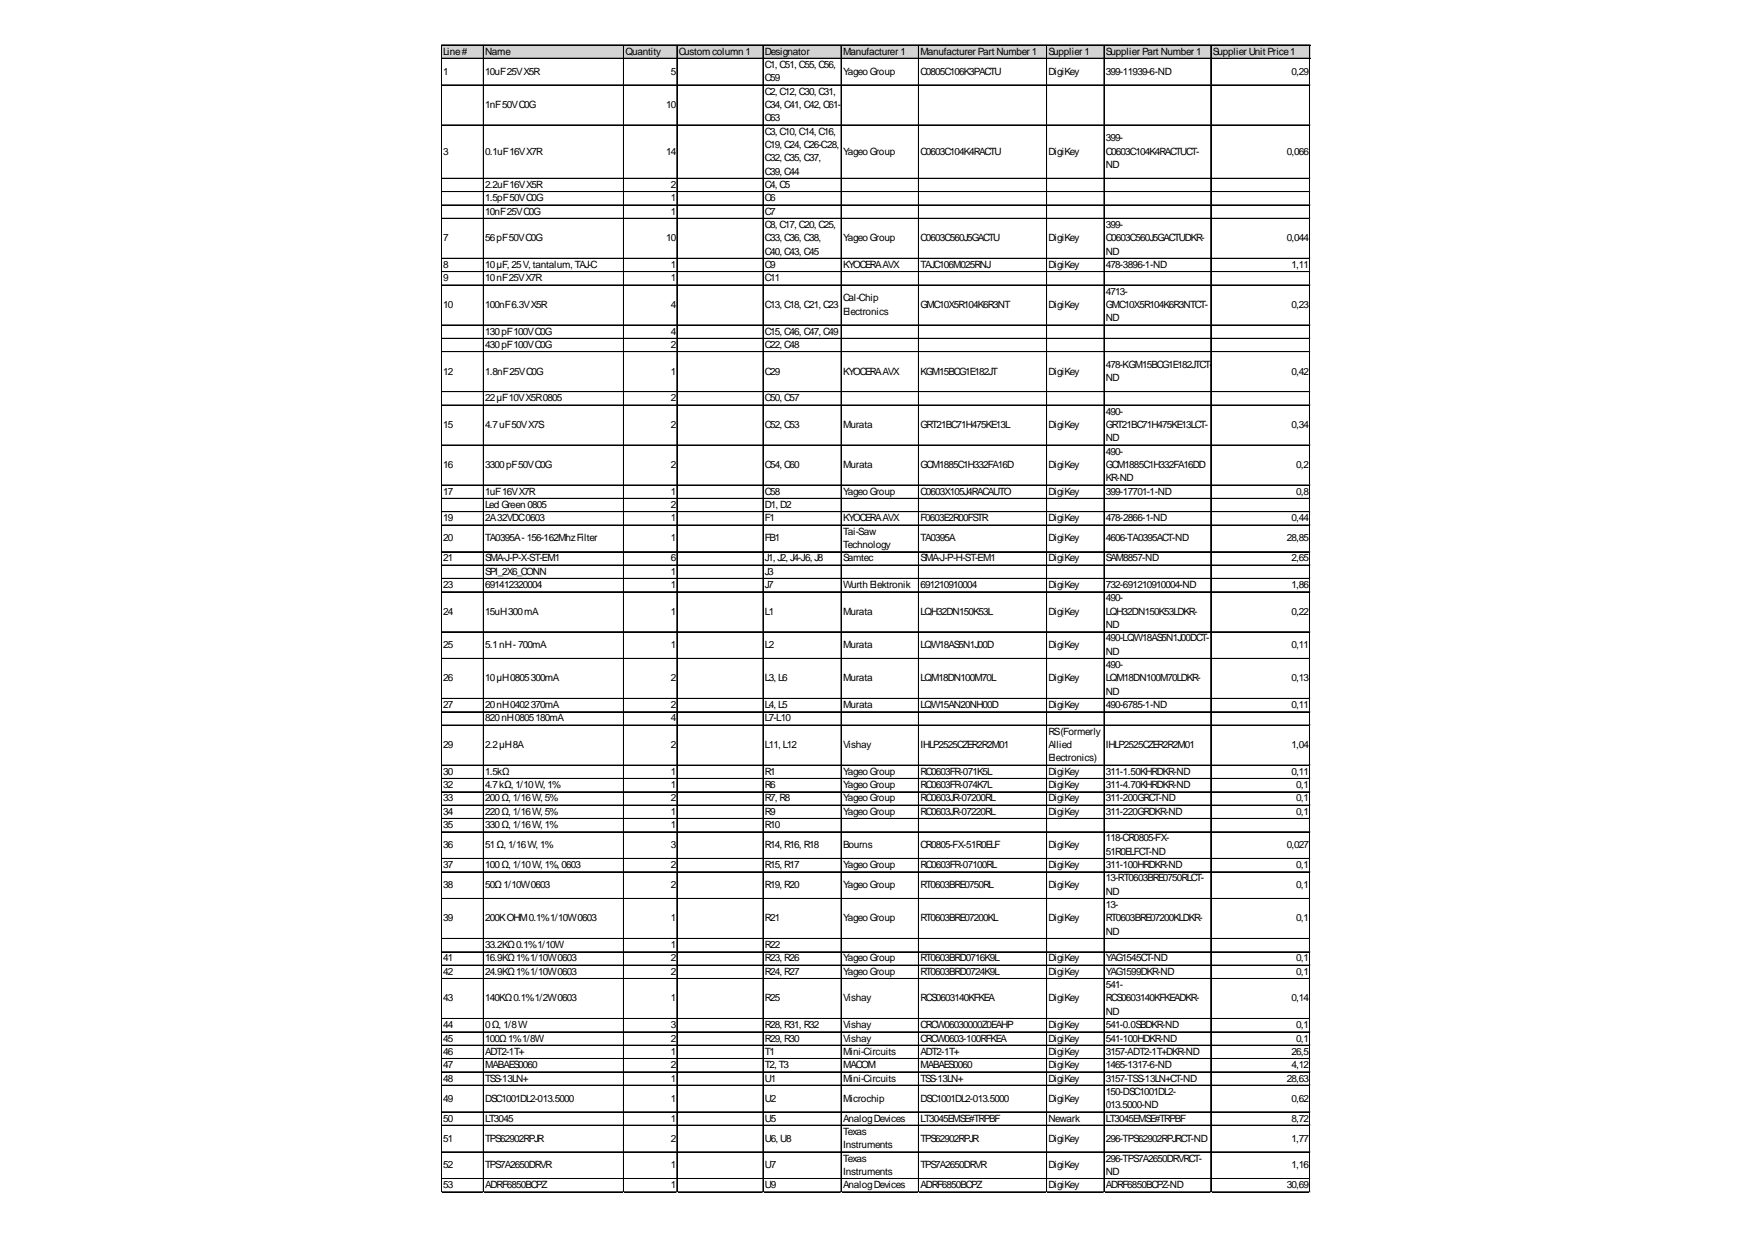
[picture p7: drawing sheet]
<svg xmlns="http://www.w3.org/2000/svg" width="297mm" height="210mm" viewBox="0 0 297 210" stroke-linecap="round" stroke-linejoin="round" font-family="sans-serif">
<defs><g id="words">
<g font-size="1.7">
<text x="75.1" y="9.2">Line#</text>
<text x="82.2" y="9.2">Name</text>
<text x="106" y="9.2">Quantity</text>
<text x="115" y="9.2">Customcolumn 1</text>
<text x="129.6" y="9.2">Designator</text>
<text x="129.6" y="11.5">C1, C51, C55, C56,</text>
<text x="142.8" y="9.2">Manufacturer 1</text>
<text x="156" y="9.2">Manufacturer Part Number 1</text>
<text x="177.7" y="9.2">Supplier 1</text>
<text x="187.4" y="9.2">Supplier Part Number 1</text>
<text x="205.5" y="9.2">Supplier Unit Price1</text>
<text x="75.1" y="12.6">1</text>
<text x="82.2" y="12.6">10uF25VX5R</text>
<text x="113.7" y="12.6">5</text>
<text x="129.6" y="13.8">C59</text>
<text x="129.6" y="16">C2, C12, C30, C31,</text>
<text x="142.8" y="12.6">Yageo Group</text>
<text x="156" y="12.6">C0805C106K3PACTU</text>
<text x="177.7" y="12.6">DigiKey</text>
<text x="187.4" y="12.6">399-11939-6-ND</text>
<text x="218.8" y="12.6">0,29</text>
<text x="82.2" y="18.3">1nF50VC0G</text>
<text x="112.9" y="18.3">10</text>
<text x="129.6" y="18.3">C34, C41, C42, C61-</text>
<text x="129.6" y="20.5">C63</text>
<text x="129.6" y="22.8">C3, C10, C14, C16,</text>
<text x="187.4" y="23.9">399-</text>
<text x="75.1" y="26.2">3</text>
<text x="82.2" y="26.2">0.1uF16VX7R</text>
<text x="112.9" y="26.2">14</text>
<text x="129.6" y="25.1">C19, C24, C26-C28,</text>
<text x="129.6" y="27.3">C32, C35, C37,</text>
<text x="129.6" y="29.6">C39, C44</text>
<text x="142.8" y="26.2">Yageo Group</text>
<text x="156" y="26.2">C0603C104K4RACTU</text>
<text x="177.7" y="26.2">DigiKey</text>
<text x="187.4" y="26.2">C0603C104K4RACTUCT-</text>
<text x="187.4" y="28.5">ND</text>
<text x="218" y="26.2">0,066</text>
<text x="82.2" y="31.8">2.2uF16VX5R</text>
<text x="82.2" y="34.1">1.5pF50VC0G</text>
<text x="113.7" y="31.8">2</text>
<text x="113.7" y="34.1">1</text>
<text x="129.6" y="31.8">C4, C5</text>
<text x="129.6" y="34.1">C6</text>
<text x="75.1" y="40.9">7</text>
<text x="82.2" y="36.4">10nF25VC0G</text>
<text x="82.2" y="40.9">56pF50VC0G</text>
<text x="112.9" y="40.9">10</text>
<text x="113.7" y="36.4">1</text>
<text x="129.6" y="36.4">C7</text>
<text x="129.6" y="38.6">C8, C17, C20, C25,</text>
<text x="129.6" y="40.9">C33, C36, C38,</text>
<text x="142.8" y="40.9">Yageo Group</text>
<text x="156" y="40.9">C0603C560J5GACTU</text>
<text x="177.7" y="40.9">DigiKey</text>
<text x="187.4" y="38.6">399-</text>
<text x="187.4" y="40.9">C0603C560J5GACTUDKR-</text>
<text x="218" y="40.9">0,044</text>
<text x="75.1" y="45.4">8</text>
<text x="75.1" y="47.7">9</text>
<text x="82.2" y="45.4">10μF, 25V, tantalum, TAJ-C</text>
<text x="82.2" y="47.7">10nF25VX7R</text>
<text x="113.7" y="45.4">1</text>
<text x="113.7" y="47.7">1</text>
<text x="129.6" y="43.1">C40, C43, C45</text>
<text x="129.6" y="45.4">C9</text>
<text x="129.6" y="47.7">C11</text>
<text x="142.8" y="45.4">KYOCERAAVX</text>
<text x="156" y="45.4">TAJC106M025RNJ</text>
<text x="177.7" y="45.4">DigiKey</text>
<text x="187.4" y="43.1">ND</text>
<text x="187.4" y="45.4">478-3896-1-ND</text>
<text x="218.8" y="45.4">1,11</text>
<text x="75.1" y="52.2">10</text>
<text x="82.2" y="52.2">100nF6.3VX5R</text>
<text x="113.7" y="52.2">4</text>
<text x="129.6" y="52.2">C13, C18, C21, C23</text>
<text x="142.8" y="51">Cal-Chip</text>
<text x="142.8" y="53.3">Electronics</text>
<text x="156" y="52.2">GMC10X5R104K6R3NT</text>
<text x="177.7" y="52.2">DigiKey</text>
<text x="187.4" y="49.9">4713-</text>
<text x="187.4" y="52.2">GMC10X5R104K6R3NTCT-</text>
<text x="218.8" y="52.2">0,23</text>
<text x="82.2" y="56.7">130pF100VC0G</text>
<text x="82.2" y="59">430pF100VC0G</text>
<text x="113.7" y="56.7">4</text>
<text x="113.7" y="59">2</text>
<text x="129.6" y="56.7">C15, C46, C47, C49</text>
<text x="129.6" y="59">C22, C48</text>
<text x="187.4" y="54.4">ND</text>
<text x="75.1" y="63.5">12</text>
<text x="82.2" y="63.5">1.8nF25VC0G</text>
<text x="113.7" y="63.5">1</text>
<text x="129.6" y="63.5">C29</text>
<text x="142.8" y="63.5">KYOCERAAVX</text>
<text x="156" y="63.5">KGM15BCG1E182JT</text>
<text x="177.7" y="63.5">DigiKey</text>
<text x="187.4" y="62.3">478-KGM15BCG1E182JTCT-</text>
<text x="187.4" y="64.6">ND</text>
<text x="218.8" y="63.5">0,42</text>
<text x="82.2" y="68">22µF10VX5R0805</text>
<text x="113.7" y="68">2</text>
<text x="129.6" y="68">C50, C57</text>
<text x="187.4" y="70.3">490-</text>
<text x="75.1" y="72.5">15</text>
<text x="82.2" y="72.5">4.7uF50VX7S</text>
<text x="113.7" y="72.5">2</text>
<text x="129.6" y="72.5">C52, C53</text>
<text x="142.8" y="72.5">Murata</text>
<text x="156" y="72.5">GRT21BC71H475KE13L</text>
<text x="177.7" y="72.5">DigiKey</text>
<text x="187.4" y="72.5">GRT21BC71H475KE13LCT-</text>
<text x="187.4" y="74.8">ND</text>
<text x="187.4" y="77">490-</text>
<text x="218.8" y="72.5">0,34</text>
<text x="75.1" y="79.3">16</text>
<text x="75.1" y="83.8">17</text>
<text x="82.2" y="79.3">3300pF50VC0G</text>
<text x="82.2" y="83.8">1uF16VX7R</text>
<text x="113.7" y="79.3">2</text>
<text x="113.7" y="83.8">1</text>
<text x="129.6" y="79.3">C54, C60</text>
<text x="129.6" y="83.8">C58</text>
<text x="142.8" y="79.3">Murata</text>
<text x="142.8" y="83.8">Yageo Group</text>
<text x="156" y="79.3">GCM1885C1H332FA16D</text>
<text x="156" y="83.8">C0603X105J4RACAUTO</text>
<text x="177.7" y="79.3">DigiKey</text>
<text x="177.7" y="83.8">DigiKey</text>
<text x="187.4" y="79.3">GCM1885C1H332FA16DD</text>
<text x="187.4" y="81.6">KR-ND</text>
<text x="187.4" y="83.8">399-17701-1-ND</text>
<text x="219.6" y="79.3">0,2</text>
<text x="219.6" y="83.8">0,8</text>
<text x="75.1" y="88.3">19</text>
<text x="82.2" y="86.1">Led Green 0805</text>
<text x="82.2" y="88.3">2A32VDC0603</text>
<text x="113.7" y="86.1">2</text>
<text x="113.7" y="88.3">1</text>
<text x="129.6" y="86.1">D1, D2</text>
<text x="129.6" y="88.3">F1</text>
<text x="142.8" y="88.3">KYOCERAAVX</text>
<text x="156" y="88.3">F0603E2R00FSTR</text>
<text x="177.7" y="88.3">DigiKey</text>
<text x="187.4" y="88.3">478-2866-1-ND</text>
<text x="218.8" y="88.3">0,44</text>
<text x="75.1" y="91.7">20</text>
<text x="75.1" y="95.1">21</text>
<text x="82.2" y="91.7">TA0395A- 156-162MhzFilter</text>
<text x="82.2" y="95.1">SMA-J-P-X-ST-EM1</text>
<text x="113.7" y="91.7">1</text>
<text x="113.7" y="95.1">6</text>
<text x="129.6" y="91.7">FB1</text>
<text x="129.6" y="95.1">J1, J2, J4-J6, J8</text>
<text x="142.8" y="90.6">Tai-Saw</text>
<text x="142.8" y="92.8">Technology</text>
<text x="142.8" y="95.1">Samtec</text>
<text x="156" y="91.7">TA0395A</text>
<text x="156" y="95.1">SMA-J-P-H-ST-EM1</text>
<text x="177.7" y="91.7">DigiKey</text>
<text x="177.7" y="95.1">DigiKey</text>
<text x="187.4" y="91.7">4606-TA0395ACT-ND</text>
<text x="187.4" y="95.1">SAM8857-ND</text>
<text x="218" y="91.7">28,85</text>
<text x="218.8" y="95.1">2,65</text>
<text x="75.1" y="99.6">23</text>
<text x="82.2" y="97.4">SPI_2X6_CONN</text>
<text x="82.2" y="99.6">691412320004</text>
<text x="113.7" y="97.4">1</text>
<text x="113.7" y="99.6">1</text>
<text x="129.6" y="97.4">J3</text>
<text x="129.6" y="99.6">J7</text>
<text x="142.8" y="99.6">Wurth Elektronik</text>
<text x="156" y="99.6">691210910004</text>
<text x="177.7" y="99.6">DigiKey</text>
<text x="187.4" y="99.6">732-691210910004-ND</text>
<text x="187.4" y="101.9">490-</text>
<text x="218.8" y="99.6">1,86</text>
<text x="75.1" y="104.1">24</text>
<text x="82.2" y="104.1">15uH300mA</text>
<text x="113.7" y="104.1">1</text>
<text x="129.6" y="104.1">L1</text>
<text x="142.8" y="104.1">Murata</text>
<text x="156" y="104.1">LQH32DN150K53L</text>
<text x="177.7" y="104.1">DigiKey</text>
<text x="187.4" y="104.1">LQH32DN150K53LDKR-</text>
<text x="187.4" y="106.4">ND</text>
<text x="218.8" y="104.1">0,22</text>
<text x="75.1" y="109.8">25</text>
<text x="82.2" y="109.8">5.1nH- 700mA</text>
<text x="113.7" y="109.8">1</text>
<text x="129.6" y="109.8">L2</text>
<text x="142.8" y="109.8">Murata</text>
<text x="156" y="109.8">LQW18AS5N1J00D</text>
<text x="177.7" y="109.8">DigiKey</text>
<text x="187.4" y="108.7">490-LQW18AS5N1J00DCT-</text>
<text x="187.4" y="110.9">ND</text>
<text x="187.4" y="113.2">490-</text>
<text x="218.8" y="109.8">0,11</text>
<text x="75.1" y="115.4">26</text>
<text x="75.1" y="120">27</text>
<text x="82.2" y="115.4">10µH0805300mA</text>
<text x="82.2" y="120">20nH0402370mA</text>
<text x="113.7" y="115.4">2</text>
<text x="113.7" y="120">2</text>
<text x="129.6" y="115.4">L3, L6</text>
<text x="129.6" y="120">L4, L5</text>
<text x="142.8" y="115.4">Murata</text>
<text x="142.8" y="120">Murata</text>
<text x="156" y="115.4">LQM18DN100M70L</text>
<text x="156" y="120">LQW15AN20NH00D</text>
<text x="177.7" y="115.4">DigiKey</text>
<text x="177.7" y="120">DigiKey</text>
<text x="187.4" y="115.4">LQM18DN100M70LDKR-</text>
<text x="187.4" y="117.7">ND</text>
<text x="187.4" y="120">490-6785-1-ND</text>
<text x="218.8" y="115.4">0,13</text>
<text x="218.8" y="120">0,11</text>
<text x="82.2" y="122.2">820nH0805180mA</text>
<text x="113.7" y="122.2">4</text>
<text x="129.6" y="122.2">L7-L10</text>
<text x="177.7" y="124.5">RS(Formerly</text>
<text x="75.1" y="126.7">29</text>
<text x="75.1" y="131.3">30</text>
<text x="82.2" y="126.7">2.2µH8A</text>
<text x="82.2" y="131.3">1.5kΩ</text>
<text x="113.7" y="126.7">2</text>
<text x="113.7" y="131.3">1</text>
<text x="129.6" y="126.7">L11, L12</text>
<text x="129.6" y="131.3">R1</text>
<text x="142.8" y="126.7">Vishay</text>
<text x="142.8" y="131.3">Yageo Group</text>
<text x="156" y="126.7">IHLP2525CZER2R2M01</text>
<text x="156" y="131.3">RC0603FR-071K5L</text>
<text x="177.7" y="126.7">Allied</text>
<text x="177.7" y="129">Electronics)</text>
<text x="177.7" y="131.3">DigiKey</text>
<text x="187.4" y="126.7">IHLP2525CZER2R2M01</text>
<text x="187.4" y="131.3">311-1.50KHRDKR-ND</text>
<text x="218.8" y="126.7">1,04</text>
<text x="218.8" y="131.3">0,11</text>
<text x="75.1" y="133.5">32</text>
<text x="75.1" y="135.8">33</text>
<text x="82.2" y="133.5">4.7kΩ, 1/10W, 1%</text>
<text x="82.2" y="135.8">200Ω, 1/16W, 5%</text>
<text x="113.7" y="133.5">1</text>
<text x="113.7" y="135.8">2</text>
<text x="129.6" y="133.5">R6</text>
<text x="129.6" y="135.8">R7, R8</text>
<text x="142.8" y="133.5">Yageo Group</text>
<text x="142.8" y="135.8">Yageo Group</text>
<text x="156" y="133.5">RC0603FR-074K7L</text>
<text x="156" y="135.8">RC0603JR-07200RL</text>
<text x="177.7" y="133.5">DigiKey</text>
<text x="177.7" y="135.8">DigiKey</text>
<text x="187.4" y="133.5">311-4.70KHRDKR-ND</text>
<text x="187.4" y="135.8">311-200GRCT-ND</text>
<text x="219.6" y="133.5">0,1</text>
<text x="219.6" y="135.8">0,1</text>
<text x="75.1" y="138">34</text>
<text x="75.1" y="140.3">35</text>
<text x="75.1" y="143.7">36</text>
<text x="82.2" y="138">220Ω, 1/16W, 5%</text>
<text x="82.2" y="140.3">330Ω, 1/16W, 1%</text>
<text x="82.2" y="143.7">51Ω, 1/16W, 1%</text>
<text x="113.7" y="138">1</text>
<text x="113.7" y="140.3">1</text>
<text x="113.7" y="143.7">3</text>
<text x="129.6" y="138">R9</text>
<text x="129.6" y="140.3">R10</text>
<text x="129.6" y="143.7">R14, R16, R18</text>
<text x="142.8" y="138">Yageo Group</text>
<text x="142.8" y="143.7">Bourns</text>
<text x="156" y="138">RC0603JR-07220RL</text>
<text x="156" y="143.7">CR0805-FX-51R0ELF</text>
<text x="177.7" y="138">DigiKey</text>
<text x="177.7" y="143.7">DigiKey</text>
<text x="187.4" y="138">311-220GRDKR-ND</text>
<text x="187.4" y="142.6">118-CR0805-FX-</text>
<text x="218" y="143.7">0,027</text>
<text x="219.6" y="138">0,1</text>
<text x="75.1" y="147.1">37</text>
<text x="82.2" y="147.1">100Ω, 1/10W, 1%, 0603</text>
<text x="113.7" y="147.1">2</text>
<text x="129.6" y="147.1">R15, R17</text>
<text x="142.8" y="147.1">Yageo Group</text>
<text x="156" y="147.1">RC0603FR-07100RL</text>
<text x="177.7" y="147.1">DigiKey</text>
<text x="187.4" y="144.8">51R0ELFCT-ND</text>
<text x="187.4" y="147.1">311-100HRDKR-ND</text>
<text x="187.4" y="149.3">13-RT0603BRE0750RLCT-</text>
<text x="219.6" y="147.1">0,1</text>
<text x="75.1" y="150.5">38</text>
<text x="82.2" y="150.5">50Ω1/10W0603</text>
<text x="113.7" y="150.5">2</text>
<text x="129.6" y="150.5">R19, R20</text>
<text x="142.8" y="150.5">Yageo Group</text>
<text x="156" y="150.5">RT0603BRE0750RL</text>
<text x="177.7" y="150.5">DigiKey</text>
<text x="187.4" y="151.6">ND</text>
<text x="187.4" y="153.9">13-</text>
<text x="219.6" y="150.5">0,1</text>
<text x="75.1" y="156.1">39</text>
<text x="82.2" y="156.1">200KOHM0.1%1/10W0603</text>
<text x="82.2" y="160.6">33.2KΩ0.1%1/10W</text>
<text x="113.7" y="156.1">1</text>
<text x="113.7" y="160.6">1</text>
<text x="129.6" y="156.1">R21</text>
<text x="129.6" y="160.6">R22</text>
<text x="142.8" y="156.1">Yageo Group</text>
<text x="156" y="156.1">RT0603BRE07200KL</text>
<text x="177.7" y="156.1">DigiKey</text>
<text x="187.4" y="156.1">RT0603BRE07200KLDKR-</text>
<text x="187.4" y="158.4">ND</text>
<text x="219.6" y="156.1">0,1</text>
<text x="75.1" y="162.9">41</text>
<text x="75.1" y="165.1">42</text>
<text x="82.2" y="162.9">16.9KΩ1%1/10W0603</text>
<text x="82.2" y="165.1">24.9KΩ1%1/10W0603</text>
<text x="113.7" y="162.9">2</text>
<text x="113.7" y="165.1">2</text>
<text x="129.6" y="162.9">R23, R26</text>
<text x="129.6" y="165.1">R24, R27</text>
<text x="142.8" y="162.9">Yageo Group</text>
<text x="142.8" y="165.1">Yageo Group</text>
<text x="156" y="162.9">RT0603BRD0716K9L</text>
<text x="156" y="165.1">RT0603BRD0724K9L</text>
<text x="177.7" y="162.9">DigiKey</text>
<text x="177.7" y="165.1">DigiKey</text>
<text x="187.4" y="162.9">YAG1545CT-ND</text>
<text x="187.4" y="165.1">YAG1599DKR-ND</text>
<text x="187.4" y="167.4">541-</text>
<text x="219.6" y="162.9">0,1</text>
<text x="219.6" y="165.1">0,1</text>
<text x="75.1" y="169.7">43</text>
<text x="82.2" y="169.7">140KΩ0.1%1/2W0603</text>
<text x="113.7" y="169.7">1</text>
<text x="129.6" y="169.7">R25</text>
<text x="142.8" y="169.7">Vishay</text>
<text x="156" y="169.7">RCS0603140KFKEA</text>
<text x="177.7" y="169.7">DigiKey</text>
<text x="187.4" y="169.7">RCS0603140KFKEADKR-</text>
<text x="187.4" y="171.9">ND</text>
<text x="218.8" y="169.7">0,14</text>
<text x="75.1" y="174.2">44</text>
<text x="75.1" y="176.4">45</text>
<text x="75.1" y="178.7">46</text>
<text x="82.2" y="174.2">0Ω, 1/8W</text>
<text x="82.2" y="176.4">100Ω1%1/8W</text>
<text x="82.2" y="178.7">ADT2-1T+</text>
<text x="113.7" y="174.2">3</text>
<text x="113.7" y="176.4">2</text>
<text x="113.7" y="178.7">1</text>
<text x="129.6" y="174.2">R28, R31, R32</text>
<text x="129.6" y="176.4">R29, R30</text>
<text x="129.6" y="178.7">T1</text>
<text x="142.8" y="174.2">Vishay</text>
<text x="142.8" y="176.4">Vishay</text>
<text x="142.8" y="178.7">Mini-Circuits</text>
<text x="156" y="174.2">CRCW06030000Z0EAHP</text>
<text x="156" y="176.4">CRCW0603-100RFKEA</text>
<text x="156" y="178.7">ADT2-1T+</text>
<text x="177.7" y="174.2">DigiKey</text>
<text x="177.7" y="176.4">DigiKey</text>
<text x="177.7" y="178.7">DigiKey</text>
<text x="187.4" y="174.2">541-0.0SBDKR-ND</text>
<text x="187.4" y="176.4">541-100HDKR-ND</text>
<text x="187.4" y="178.7">3157-ADT2-1T+DKR-ND</text>
<text x="218.8" y="178.7">26,5</text>
<text x="219.6" y="174.2">0,1</text>
<text x="219.6" y="176.4">0,1</text>
<text x="75.1" y="181">47</text>
<text x="75.1" y="183.2">48</text>
<text x="82.2" y="181">MABAES0060</text>
<text x="82.2" y="183.2">TSS-13LN+</text>
<text x="113.7" y="181">2</text>
<text x="113.7" y="183.2">1</text>
<text x="129.6" y="181">T2, T3</text>
<text x="129.6" y="183.2">U1</text>
<text x="142.8" y="181">MACOM</text>
<text x="142.8" y="183.2">Mini-Circuits</text>
<text x="156" y="181">MABAES0060</text>
<text x="156" y="183.2">TSS-13LN+</text>
<text x="177.7" y="181">DigiKey</text>
<text x="177.7" y="183.2">DigiKey</text>
<text x="187.4" y="181">1465-1317-6-ND</text>
<text x="187.4" y="183.2">3157-TSS-13LN+CT-ND</text>
<text x="187.4" y="185.5">150-DSC1001DL2-</text>
<text x="218" y="183.2">28,63</text>
<text x="218.8" y="181">4,12</text>
<text x="75.1" y="186.6">49</text>
<text x="75.1" y="190">50</text>
<text x="82.2" y="186.6">DSC1001DL2-013.5000</text>
<text x="82.2" y="190">LT3045</text>
<text x="113.7" y="186.6">1</text>
<text x="113.7" y="190">1</text>
<text x="129.6" y="186.6">U2</text>
<text x="129.6" y="190">U5</text>
<text x="142.8" y="186.6">Microchip</text>
<text x="142.8" y="190">AnalogDevices</text>
<text x="156" y="186.6">DSC1001DL2-013.5000</text>
<text x="156" y="190">LT3045EMSE#TRPBF</text>
<text x="177.7" y="186.6">DigiKey</text>
<text x="177.7" y="190">Newark</text>
<text x="187.4" y="187.7">013.5000-ND</text>
<text x="187.4" y="190">LT3045EMSE#TRPBF</text>
<text x="218.8" y="186.6">0,62</text>
<text x="218.8" y="190">8,72</text>
<text x="75.1" y="193.4">51</text>
<text x="75.1" y="197.9">52</text>
<text x="82.2" y="193.4">TPS62902RPJR</text>
<text x="82.2" y="197.9">TPS7A2650DRVR</text>
<text x="113.7" y="193.4">2</text>
<text x="113.7" y="197.9">1</text>
<text x="129.6" y="193.4">U6, U8</text>
<text x="129.6" y="197.9">U7</text>
<text x="142.8" y="192.3">Texas</text>
<text x="142.8" y="194.5">Instruments</text>
<text x="142.8" y="196.8">Texas</text>
<text x="156" y="193.4">TPS62902RPJR</text>
<text x="156" y="197.9">TPS7A2650DRVR</text>
<text x="177.7" y="193.4">DigiKey</text>
<text x="177.7" y="197.9">DigiKey</text>
<text x="187.4" y="193.4">296-TPS62902RPJRCT-ND</text>
<text x="187.4" y="196.8">296-TPS7A2650DRVRCT-</text>
<text x="218.8" y="193.4">1,77</text>
<text x="218.8" y="197.9">1,16</text>
<text x="75.1" y="201.3">53</text>
<text x="82.2" y="201.3">ADRF6850BCPZ</text>
<text x="113.7" y="201.3">1</text>
<text x="129.6" y="201.3">U9</text>
<text x="142.8" y="199">Instruments</text>
<text x="142.8" y="201.3">AnalogDevices</text>
<text x="156" y="201.3">ADRF6850BCPZ</text>
<text x="177.7" y="201.3">DigiKey</text>
<text x="187.4" y="199">ND</text>
<text x="187.4" y="201.3">ADRF6850BCPZ-ND</text>
<text x="218" y="201.3">30,69</text>
</g>
</g></defs>
<path d="M74.8 7.7h147.3v2.3h-147.3z" fill="#d3d3d3"/>
<g fill="none" stroke="#000" stroke-width=".17">
<path d="M74.8 7.6v194.4M74.9 7.6h147.1M74.9 7.7h147.1M74.9 9.9h147.1M74.9 14.4h147.1M81.9 7.7v194.3M82 7.7v194.3M105.6 7.7v194.3M105.7 7.7v194.3M114.7 7.7v194.3M129.3 7.7v194.3M142.5 7.7v194.3"/>
<path d="M142.6 7.7v194.3M155.6 7.7v194.3M155.7 7.7v194.3M177.3 7.7v194.3M177.4 7.7v194.3M187.1 7.7v194.3M205.2 7.7v194.3M221.9 7.7v194.3M74.9 21.2h147.1M74.9 30.2h147.1M74.9 30.3h147.1M74.9 32.5h147.1"/>
<path d="M74.9 34.7h147.1M74.9 34.8h147.1M74.9 37h147.1M74.9 43.8h147.1M74.9 46h147.1M74.9 46.1h147.1M74.9 48.3h147.1M74.9 55.1h147.1M74.9 57.3h147.1M74.9 57.4h147.1M74.9 59.6h147.1M74.9 66.3h147.1"/>
<path d="M74.9 66.4h147.1M74.9 68.6h147.1M74.9 68.7h147.1M74.9 75.4h147.1M74.9 82.2h147.1M74.9 84.4h147.1M74.9 84.5h147.1M74.9 86.7h147.1M74.9 88.9h147.1M74.9 89h147.1M74.9 93.5h147.1M74.9 95.7h147.1"/>
<path d="M74.9 95.8h147.1M74.9 98h147.1M74.9 100.2h147.1M74.9 100.3h147.1M74.9 107h147.1M74.9 107.1h147.1M74.9 111.5h147.1M74.9 111.6h147.1M74.9 118.3h147.1M74.9 118.4h147.1M74.9 120.6h147.1M74.9 122.8h147.1"/>
<path d="M74.9 122.9h147.1M74.9 129.6h147.1M74.9 129.7h147.1M74.9 131.9h147.1M74.9 134.1h147.1M74.9 134.2h147.1M74.9 136.4h147.1M74.9 138.6h147.1M74.9 138.7h147.1M74.9 140.9h147.1M74.9 141h147.1M74.9 145.4h147.1"/>
<path d="M74.9 145.5h147.1M74.9 147.7h147.1M74.9 152.2h147.1M74.9 152.3h147.1M74.9 159h147.1M74.9 161.2h147.1M74.9 161.3h147.1M74.9 163.5h147.1M74.9 163.6h147.1M74.9 165.8h147.1M74.9 172.5h147.1M74.9 172.6h147.1"/>
<path d="M74.9 174.8h147.1M74.9 174.9h147.1M74.9 177.1h147.1M74.9 179.3h147.1M74.9 179.4h147.1M74.9 181.6h147.1M74.9 183.8h147.1M74.9 183.9h147.1M74.9 188.4h147.1M74.9 190.6h147.1M74.9 190.7h147.1M74.9 195.1h147.1"/>
<path d="M74.9 195.2h147.1M74.9 199.7h147.1M74.9 201.9h147.1M74.9 202h147.1"/>
</g>
<path d="M74.8 202v.1" fill="none" stroke="#e0e0e0" stroke-width=".17"/>
<path d="M74.8 202l.1 .1z" fill="#e0e0e0"/>
<path d="M81.9 202v.1" fill="none" stroke="#e0e0e0" stroke-width=".17"/>
<path d="M81.9 202l.1 .1z" fill="#e0e0e0"/>
<path d="M105.6 202v.1" fill="none" stroke="#e0e0e0" stroke-width=".17"/>
<path d="M105.6 202l.2 .1z" fill="#e0e0e0"/>
<path d="M114.7 202v.1" fill="none" stroke="#e0e0e0" stroke-width=".17"/>
<path d="M114.7 202l.1 .1z" fill="#e0e0e0"/>
<path d="M129.3 202v.1" fill="none" stroke="#e0e0e0" stroke-width=".17"/>
<path d="M129.3 202l.1 .1z" fill="#e0e0e0"/>
<path d="M142.5 202v.1" fill="none" stroke="#e0e0e0" stroke-width=".17"/>
<path d="M142.5 202l.1 .1z" fill="#e0e0e0"/>
<path d="M155.6 202v.1" fill="none" stroke="#e0e0e0" stroke-width=".17"/>
<path d="M155.6 202l.1 .1z" fill="#e0e0e0"/>
<path d="M177.3 202v.1" fill="none" stroke="#e0e0e0" stroke-width=".17"/>
<path d="M177.3 202l.1 .1z" fill="#e0e0e0"/>
<path d="M187.1 202v.1" fill="none" stroke="#e0e0e0" stroke-width=".17"/>
<path d="M187.1 202l.1 .1z" fill="#e0e0e0"/>
<path d="M205.2 202v.1" fill="none" stroke="#e0e0e0" stroke-width=".17"/>
<path d="M205.2 202l.1 .1z" fill="#e0e0e0"/>
<path d="M221.9 202v.1" fill="none" stroke="#e0e0e0" stroke-width=".17"/>
<path d="M221.9 202l.1 .1z" fill="#e0e0e0"/>
<path d="M222 14.4h.1" fill="none" stroke="#e0e0e0" stroke-width=".17"/>
<path d="M222 14.4l.1 .1z" fill="#e0e0e0"/>
<path d="M222 21.2h.1" fill="none" stroke="#e0e0e0" stroke-width=".17"/>
<path d="M222 21.2l.1 .1z" fill="#e0e0e0"/>
<path d="M222 30.2h.1" fill="none" stroke="#e0e0e0" stroke-width=".17"/>
<path d="M222 30.2l.1 .1z" fill="#e0e0e0"/>
<path d="M222 32.5h.1" fill="none" stroke="#e0e0e0" stroke-width=".17"/>
<path d="M222 32.5l.1 .1z" fill="#e0e0e0"/>
<path d="M222 34.7h.1" fill="none" stroke="#e0e0e0" stroke-width=".17"/>
<path d="M222 34.7l.1 .1z" fill="#e0e0e0"/>
<path d="M222 37h.1" fill="none" stroke="#e0e0e0" stroke-width=".17"/>
<path d="M222 37l.1 .1z" fill="#e0e0e0"/>
<path d="M222 43.8h.1" fill="none" stroke="#e0e0e0" stroke-width=".17"/>
<path d="M222 43.8l.1 .1z" fill="#e0e0e0"/>
<path d="M222 46h.1" fill="none" stroke="#e0e0e0" stroke-width=".17"/>
<path d="M222 46l.1 .1z" fill="#e0e0e0"/>
<path d="M222 48.3h.1" fill="none" stroke="#e0e0e0" stroke-width=".17"/>
<path d="M222 48.3l.1 .1z" fill="#e0e0e0"/>
<path d="M222 55.1h.1" fill="none" stroke="#e0e0e0" stroke-width=".17"/>
<path d="M222 55.1l.1 .1z" fill="#e0e0e0"/>
<path d="M222 57.3h.1" fill="none" stroke="#e0e0e0" stroke-width=".17"/>
<path d="M222 57.3l.1 .1z" fill="#e0e0e0"/>
<path d="M222 59.6h.1" fill="none" stroke="#e0e0e0" stroke-width=".17"/>
<path d="M222 59.6l.1 .1z" fill="#e0e0e0"/>
<path d="M222 66.3h.1" fill="none" stroke="#e0e0e0" stroke-width=".17"/>
<path d="M222 66.3l.1 .2z" fill="#e0e0e0"/>
<path d="M222 68.6h.1" fill="none" stroke="#e0e0e0" stroke-width=".17"/>
<path d="M222 68.6l.1 .1z" fill="#e0e0e0"/>
<path d="M222 75.4h.1" fill="none" stroke="#e0e0e0" stroke-width=".17"/>
<path d="M222 75.4l.1 .1z" fill="#e0e0e0"/>
<path d="M222 82.2h.1" fill="none" stroke="#e0e0e0" stroke-width=".17"/>
<path d="M222 82.2l.1 .1z" fill="#e0e0e0"/>
<path d="M222 84.4h.1" fill="none" stroke="#e0e0e0" stroke-width=".17"/>
<path d="M222 84.4l.1 .1z" fill="#e0e0e0"/>
<path d="M222 86.7h.1" fill="none" stroke="#e0e0e0" stroke-width=".17"/>
<path d="M222 86.7l.1 .1z" fill="#e0e0e0"/>
<path d="M222 88.9h.1" fill="none" stroke="#e0e0e0" stroke-width=".17"/>
<path d="M222 88.9l.1 .2z" fill="#e0e0e0"/>
<path d="M222 93.5h.1" fill="none" stroke="#e0e0e0" stroke-width=".17"/>
<path d="M222 93.5l.1 .1z" fill="#e0e0e0"/>
<path d="M222 95.7h.1" fill="none" stroke="#e0e0e0" stroke-width=".17"/>
<path d="M222 95.7l.1 .1z" fill="#e0e0e0"/>
<path d="M222 98h.1" fill="none" stroke="#e0e0e0" stroke-width=".17"/>
<path d="M222 98l.1 .1z" fill="#e0e0e0"/>
<path d="M222 100.2h.1" fill="none" stroke="#e0e0e0" stroke-width=".17"/>
<path d="M222 100.2l.1 .2z" fill="#e0e0e0"/>
<path d="M222 107h.1" fill="none" stroke="#e0e0e0" stroke-width=".17"/>
<path d="M222 107l.1 .1z" fill="#e0e0e0"/>
<path d="M222 111.5h.1" fill="none" stroke="#e0e0e0" stroke-width=".17"/>
<path d="M222 111.5l.1 .1z" fill="#e0e0e0"/>
<path d="M222 118.3h.1" fill="none" stroke="#e0e0e0" stroke-width=".17"/>
<path d="M222 118.3l.1 .1z" fill="#e0e0e0"/>
<path d="M222 120.6h.1" fill="none" stroke="#e0e0e0" stroke-width=".17"/>
<path d="M222 120.6l.1 .1z" fill="#e0e0e0"/>
<path d="M222 122.8h.1" fill="none" stroke="#e0e0e0" stroke-width=".17"/>
<path d="M222 122.8l.1 .1z" fill="#e0e0e0"/>
<path d="M222 129.6h.1" fill="none" stroke="#e0e0e0" stroke-width=".17"/>
<path d="M222 129.6l.1 .1z" fill="#e0e0e0"/>
<path d="M222 131.9h.1" fill="none" stroke="#e0e0e0" stroke-width=".17"/>
<path d="M222 131.9l.1 .1z" fill="#e0e0e0"/>
<path d="M222 134.1h.1" fill="none" stroke="#e0e0e0" stroke-width=".17"/>
<path d="M222 134.1l.1 .1z" fill="#e0e0e0"/>
<path d="M222 136.4h.1" fill="none" stroke="#e0e0e0" stroke-width=".17"/>
<path d="M222 136.4l.1 .1z" fill="#e0e0e0"/>
<path d="M222 138.6h.1" fill="none" stroke="#e0e0e0" stroke-width=".17"/>
<path d="M222 138.6l.1 .2z" fill="#e0e0e0"/>
<path d="M222 140.9h.1" fill="none" stroke="#e0e0e0" stroke-width=".17"/>
<path d="M222 140.9l.1 .1z" fill="#e0e0e0"/>
<path d="M222 145.4h.1" fill="none" stroke="#e0e0e0" stroke-width=".17"/>
<path d="M222 145.4l.1 .1z" fill="#e0e0e0"/>
<path d="M222 147.7h.1" fill="none" stroke="#e0e0e0" stroke-width=".17"/>
<path d="M222 147.7l.1 .1z" fill="#e0e0e0"/>
<path d="M222 152.2h.1" fill="none" stroke="#e0e0e0" stroke-width=".17"/>
<path d="M222 152.2l.1 .1z" fill="#e0e0e0"/>
<path d="M222 159h.1" fill="none" stroke="#e0e0e0" stroke-width=".17"/>
<path d="M222 159l.1 .1z" fill="#e0e0e0"/>
<path d="M222 161.2h.1" fill="none" stroke="#e0e0e0" stroke-width=".17"/>
<path d="M222 161.2l.1 .2z" fill="#e0e0e0"/>
<path d="M222 163.5h.1" fill="none" stroke="#e0e0e0" stroke-width=".17"/>
<path d="M222 163.5l.1 .1z" fill="#e0e0e0"/>
<path d="M222 165.8h.1" fill="none" stroke="#e0e0e0" stroke-width=".17"/>
<path d="M222 165.8l.1 .1z" fill="#e0e0e0"/>
<path d="M222 172.5h.1" fill="none" stroke="#e0e0e0" stroke-width=".17"/>
<path d="M222 172.5l.1 .2z" fill="#e0e0e0"/>
<path d="M222 174.8h.1" fill="none" stroke="#e0e0e0" stroke-width=".17"/>
<path d="M222 174.8l.1 .1z" fill="#e0e0e0"/>
<path d="M222 177.1h.1" fill="none" stroke="#e0e0e0" stroke-width=".17"/>
<path d="M222 177.1l.1 .1z" fill="#e0e0e0"/>
<path d="M222 179.3h.1" fill="none" stroke="#e0e0e0" stroke-width=".17"/>
<path d="M222 179.3l.1 .1z" fill="#e0e0e0"/>
<path d="M222 181.6h.1" fill="none" stroke="#e0e0e0" stroke-width=".17"/>
<path d="M222 181.6l.1 .1z" fill="#e0e0e0"/>
<path d="M222 183.8h.1" fill="none" stroke="#e0e0e0" stroke-width=".17"/>
<path d="M222 183.8l.1 .1z" fill="#e0e0e0"/>
<path d="M222 188.4h.1" fill="none" stroke="#e0e0e0" stroke-width=".17"/>
<path d="M222 188.4l.1 .1z" fill="#e0e0e0"/>
<path d="M222 190.6h.1" fill="none" stroke="#e0e0e0" stroke-width=".17"/>
<path d="M222 190.6l.1 .1z" fill="#e0e0e0"/>
<path d="M222 195.1h.1" fill="none" stroke="#e0e0e0" stroke-width=".17"/>
<path d="M222 195.1l.1 .1z" fill="#e0e0e0"/>
<path d="M222 199.7h.1" fill="none" stroke="#e0e0e0" stroke-width=".17"/>
<path d="M222 199.7l.1 .1z" fill="#e0e0e0"/>
<path d="M222 201.9h.1" fill="none" stroke="#e0e0e0" stroke-width=".17"/>
<path d="M222 201.9l.1 .1z" fill="#e0e0e0"/>
<use href="#words"/>
</svg>
